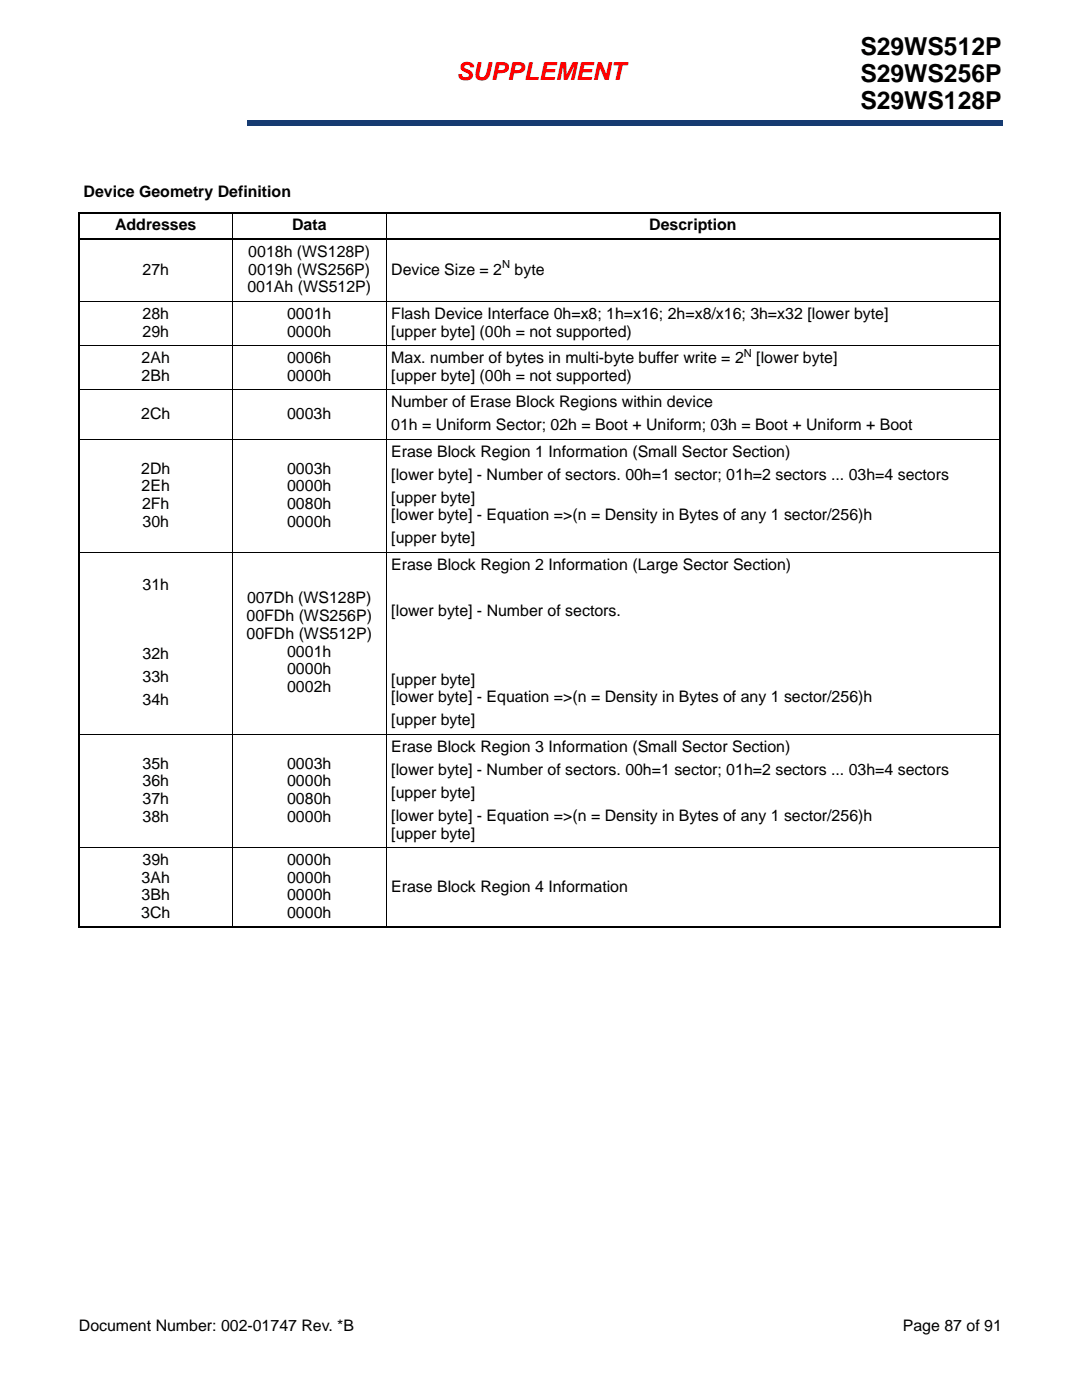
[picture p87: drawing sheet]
<svg xmlns="http://www.w3.org/2000/svg" width="216mm" height="279mm" viewBox="0 0 216 279" stroke-linecap="round" stroke-linejoin="round" font-family="sans-serif">
<defs><g id="words">
<g font-size="4.9">
<text x="171.7" y="11.1">S29WS512P</text>
<text x="171.7" y="16.4">S29WS256P</text>
<text x="171.7" y="21.7">S29WS128P</text>
</g>
<text font-size="4.9" fill="#f00" x="91.1" y="16">SUPPLEMENT</text>
<g font-size="3.2">
<text x="16.7" y="39.3">Device Geometry Definition</text>
<text x="23" y="46">Addresses</text>
<text x="58.3" y="46">Data</text>
<text x="129.6" y="46">Description</text>
<text x="49.6" y="51.3">0018h (WS128P)</text>
<text x="28.4" y="54.8">27h</text>
<text x="49.4" y="58.4">001Ah (WS512P)</text>
<text x="49.6" y="54.8">0019h (WS256P)</text>
<text x="78.1" y="54.8">Device Size = 2</text>
<text x="102.7" y="54.8">byte</text>
<text x="28.4" y="63.6">28h</text>
<text x="57.3" y="63.6">0001h</text>
<text x="78.1" y="63.6">Flash Device Interface 0h=x8; 1h=x16; 2h=x8/x16; 3h=x32 [lower byte]</text>
<text x="28.4" y="67.2">29h</text>
<text x="57.3" y="67.2">0000h</text>
<text x="78.1" y="67.2">[upper byte] (00h = not supported)</text>
<text x="28.3" y="72.5">2Ah</text>
<text x="28.3" y="76">2Bh</text>
<text x="57.3" y="72.5">0006h</text>
<text x="57.3" y="76">0000h</text>
<text x="78.1" y="76">[upper byte] (00h = not supported)</text>
<text x="78.1" y="72.5">Max. number of bytes in multi-byte buffer write = 2</text>
<text x="150.9" y="72.5">[lower byte]</text>
<text x="28.2" y="83.6">2Ch</text>
<text x="57.3" y="83.6">0003h</text>
<text x="78.1" y="81.3">Number of Erase Block Regions within device</text>
<text x="78.1" y="85.9">01h = Uniform Sector; 02h = Boot + Uniform; 03h = Boot + Uniform + Boot</text>
<text x="28.2" y="94.5">2Dh</text>
<text x="57.3" y="94.5">0003h</text>
<text x="78.1" y="91.2">Erase Block Region 1 Information (Small Sector Section)</text>
<text x="78.1" y="95.7">[lower byte] - Number of sectors. 00h=1 sector; 01h=2 sectors ... 03h=4 sectors</text>
<text x="28.3" y="98">2Eh</text>
<text x="28.4" y="101.6">2Fh</text>
<text x="57.3" y="98">0000h</text>
<text x="57.3" y="101.6">0080h</text>
<text x="78.1" y="100.3">[upper byte]</text>
<text x="28.4" y="105.1">30h</text>
<text x="57.3" y="105.1">0000h</text>
<text x="78.1" y="103.9">[lower byte] - Equation =&gt;(n = Density in Bytes of any 1 sector/256)h</text>
<text x="78.1" y="108.4">[upper byte]</text>
<text x="78.1" y="113.7">Erase Block Region 2 Information (Large Sector Section)</text>
<text x="28.4" y="117.8">31h</text>
<text x="49.2" y="124">00FDh (WS256P)</text>
<text x="49.3" y="120.4">007Dh (WS128P)</text>
<text x="78.1" y="122.9">[lower byte] - Number of sectors.</text>
<text x="28.4" y="131.6">32h</text>
<text x="49.2" y="127.5">00FDh (WS512P)</text>
<text x="57.3" y="131">0001h</text>
<text x="28.4" y="136.1">33h</text>
<text x="57.3" y="134.6">0000h</text>
<text x="78.1" y="136.7">[upper byte]</text>
<text x="28.4" y="140.7">34h</text>
<text x="57.3" y="138.1">0002h</text>
<text x="78.1" y="140.2">[lower byte] - Equation =&gt;(n = Density in Bytes of any 1 sector/256)h</text>
<text x="78.1" y="144.8">[upper byte]</text>
<text x="28.4" y="153.4">35h</text>
<text x="57.3" y="153.4">0003h</text>
<text x="78.1" y="150.1">Erase Block Region 3 Information (Small Sector Section)</text>
<text x="78.1" y="154.7">[lower byte] - Number of sectors. 00h=1 sector; 01h=2 sectors ... 03h=4 sectors</text>
<text x="28.4" y="157">36h</text>
<text x="28.4" y="160.5">37h</text>
<text x="57.3" y="157">0000h</text>
<text x="57.3" y="160.5">0080h</text>
<text x="78.1" y="159.2">[upper byte]</text>
<text x="28.4" y="164">38h</text>
<text x="57.3" y="164">0000h</text>
<text x="78.1" y="163.8">[lower byte] - Equation =&gt;(n = Density in Bytes of any 1 sector/256)h</text>
<text x="78.1" y="167.4">[upper byte]</text>
<text x="28.4" y="172.7">39h</text>
<text x="57.3" y="172.7">0000h</text>
<text x="28.3" y="176.2">3Ah</text>
<text x="28.3" y="179.7">3Bh</text>
<text x="57.3" y="176.2">0000h</text>
<text x="57.3" y="179.7">0000h</text>
<text x="78.1" y="177.9">Erase Block Region 4 Information</text>
<text x="28.2" y="183.2">3Ch</text>
<text x="57.3" y="183.2">0000h</text>
<text x="15.7" y="265.6">Document Number: 002-01747 Rev. *B</text>
<text x="180.1" y="265.6">Page 87 of 91</text>
</g>
<g font-size="2.2">
<text x="100.2" y="53.6">N</text>
<text x="148.4" y="71.2">N</text>
</g>
</g></defs>
<path d="M49.4 24.1h150.7v.9h-150.7z" fill="#163b71"/>
<path d="M49.4 25h150.6M49.4 24.1h150.6" fill="none" stroke="#163b71" stroke-width=".2"/>
<path d="M49.4 24h.1v1h-.1z" fill="#163b71"/>
<path d="M16.2 15.7h32.4v10.1h-32.4z" fill="#fff"/>
<path d="M15.6 42.5h184.1M15.6 47.8h184.1M15.8 42.7v142.1M199.5 42.7v142.1M15.6 185h184.1" fill="none" stroke="#000" stroke-width=".36"/>
<path d="M46.4 42.3v142.9M77 42.3v142.9M15.6 60.1h184.1M15.6 68.9h184.1M15.6 77.7h184.1M15.6 87.6h184.1M15.6 110.2h184.1M15.6 146.5h184.1M15.6 169.1h184.1" fill="none" stroke="#000" stroke-width=".2"/>
<use href="#words"/>
</svg>
